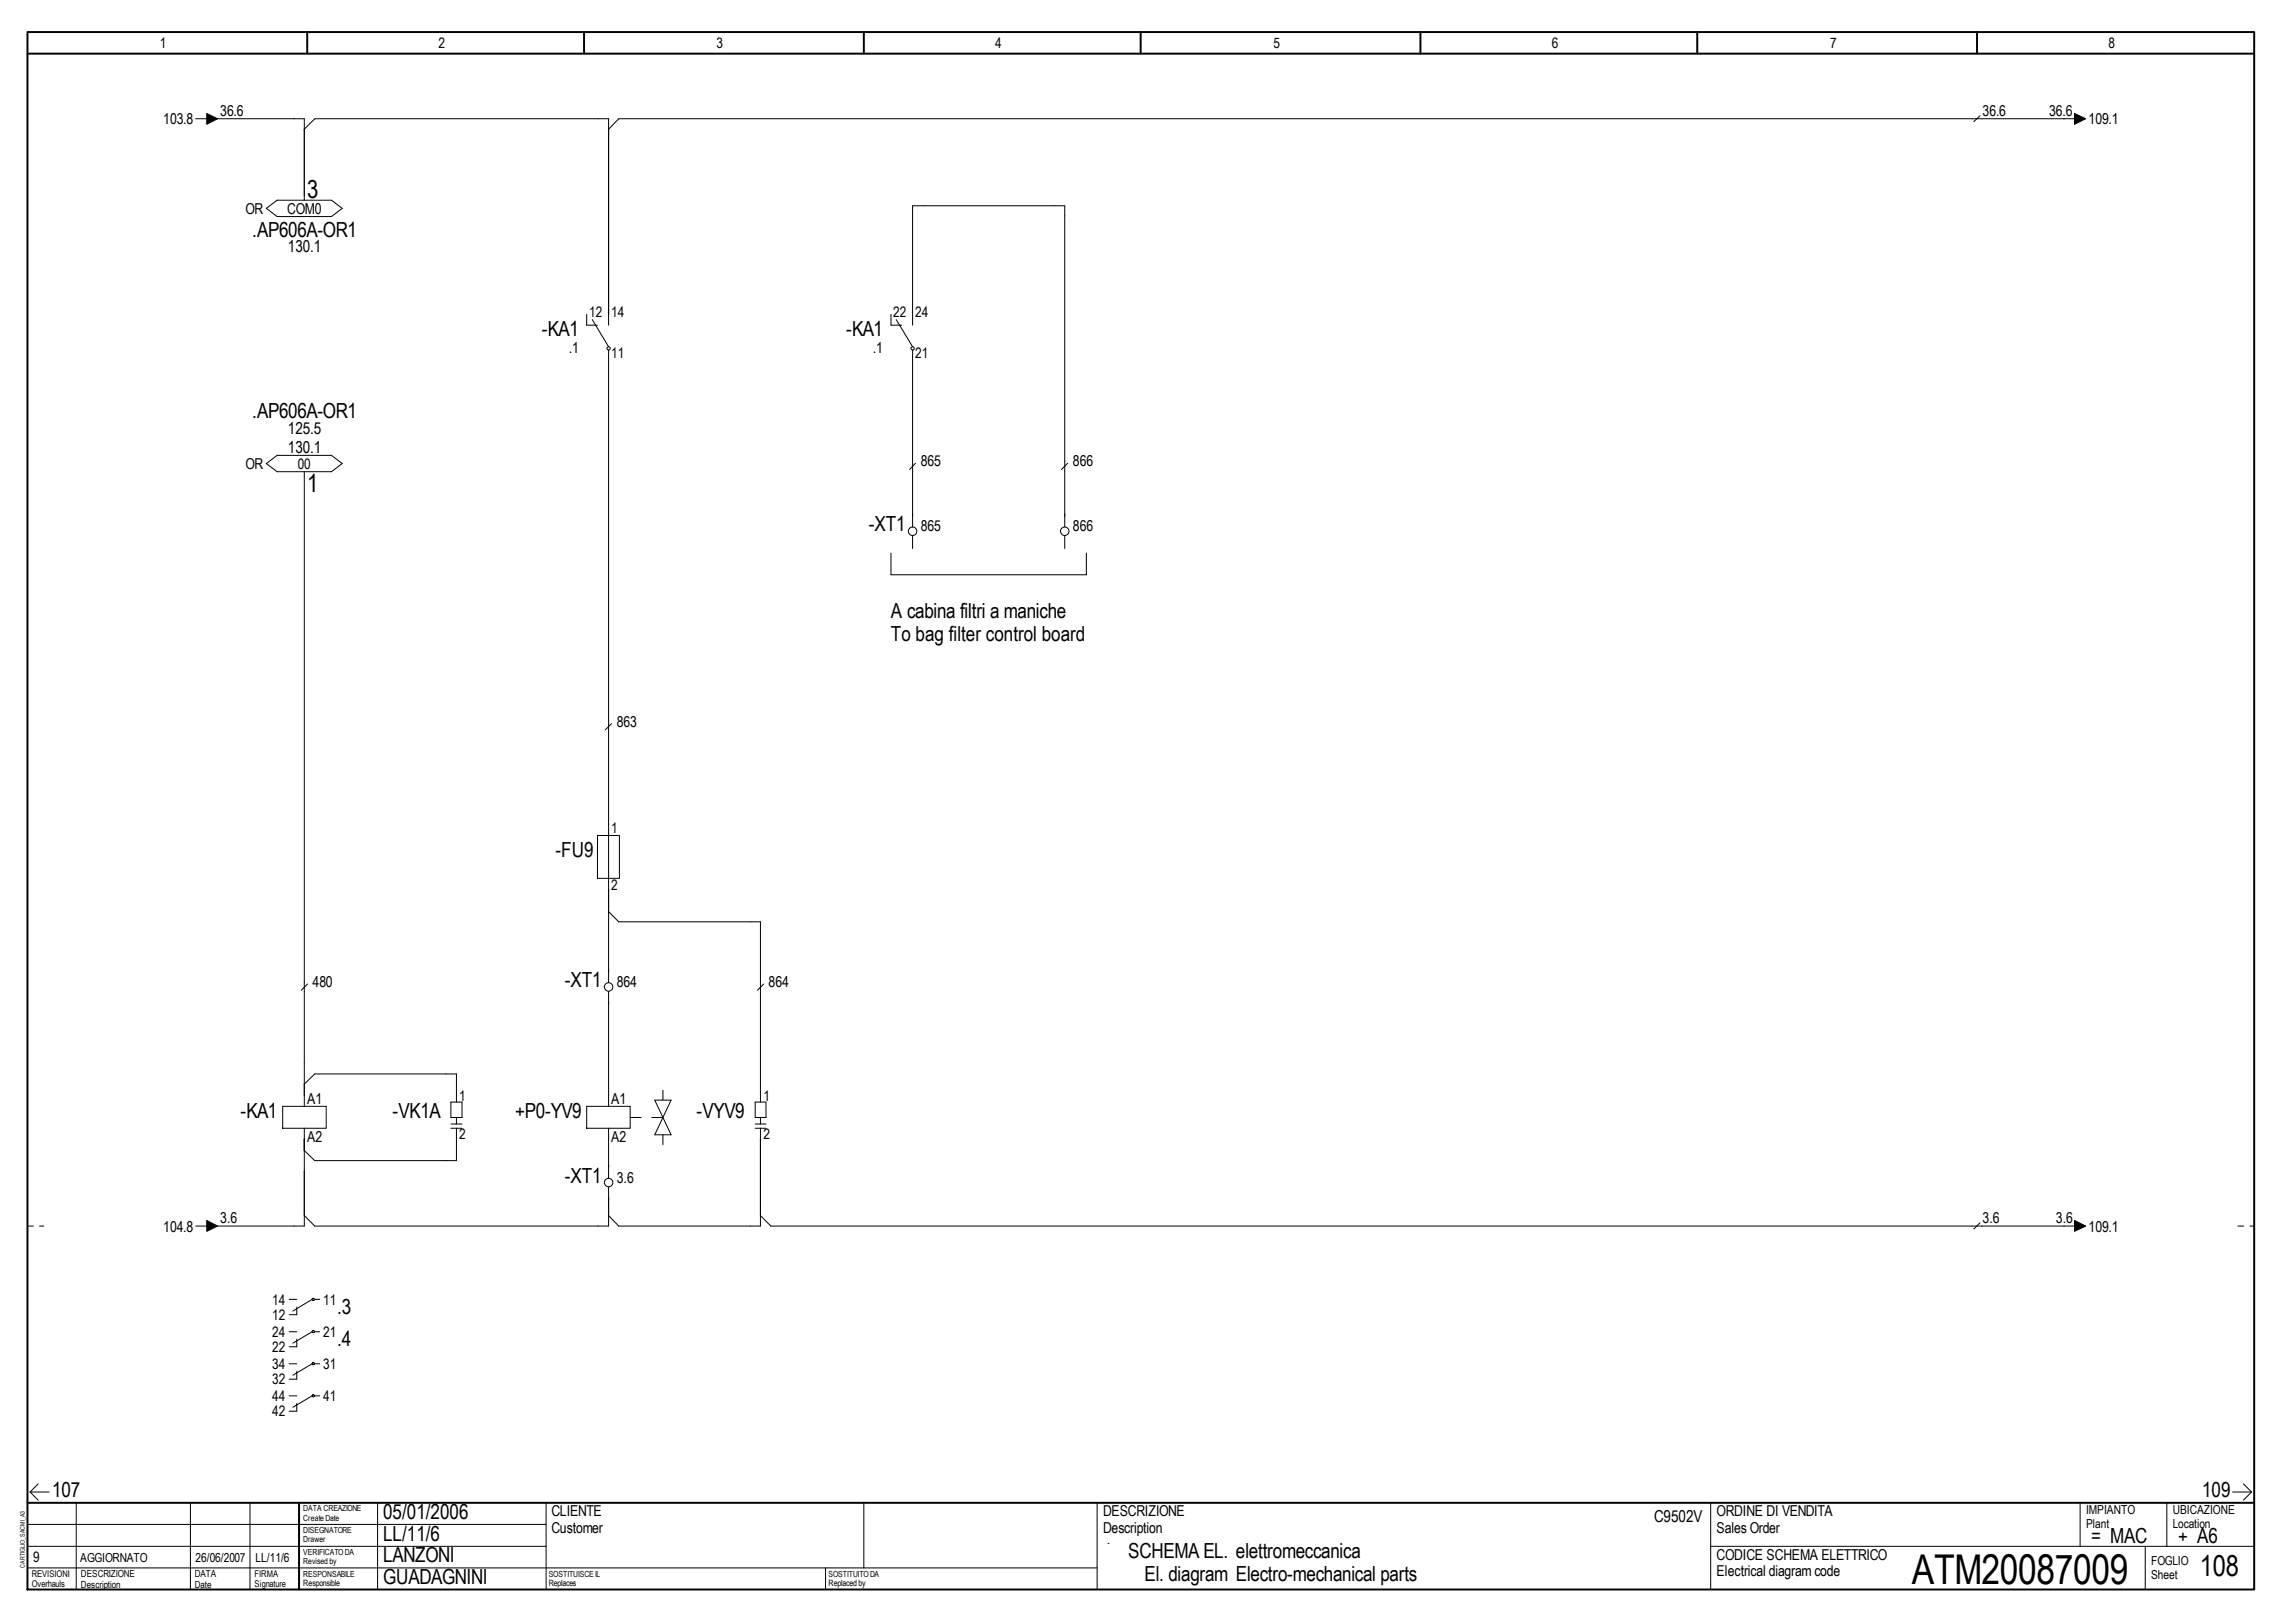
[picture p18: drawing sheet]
<svg xmlns="http://www.w3.org/2000/svg" width="297mm" height="210mm" viewBox="0 0 297 210" stroke-linecap="round" stroke-linejoin="round" font-family="sans-serif">
<defs><g id="words">
<text font-size="5.3" x="247.3" y="204.9">ATM20087009</text>
<text font-size="3.7" x="284.6" y="204">108</text>
<g font-size="3.2">
<text x="39.7" y="25.7">3</text>
<text x="39.7" y="63.7">1</text>
</g>
<g font-size="2.7">
<text x="32.6" y="30.6">.AP606A-OR1</text>
<text x="70.1" y="43.5">-KA1</text>
<text x="109.5" y="43.5">-KA1</text>
<text x="32.6" y="54.1">.AP606A-OR1</text>
<text x="112.4" y="68.7">-XT1</text>
<text x="115.3" y="80">A cabina filtri a maniche</text>
<text x="115.3" y="83">To bag filter control board</text>
<text x="71.9" y="110.9">-FU9</text>
<text x="73.1" y="127.8">-XT1</text>
<text x="31.1" y="144.7">-KA1</text>
<text x="50.8" y="144.7">-VK1A</text>
<text x="66.6" y="144.7">+P0-YV9</text>
<text x="90.1" y="144.7">-VYV9</text>
<text x="73.1" y="153.1">-XT1</text>
<text x="43.6" y="170.1">.3</text>
<text x="43.6" y="174.2">.4</text>
<text x="6.7" y="193.8">107</text>
<text x="49.6" y="196.6">05/01/2006</text>
<text x="284.9" y="193.8">109</text>
<text x="49.6" y="202.2">LANZONI</text>
<text x="49.6" y="199.4">LL/11/6</text>
<text x="146" y="201.7">SCHEMA EL. elettromeccanica</text>
<text x="270.5" y="199.7">= MAC</text>
<text x="281.8" y="199.7">+ A6</text>
<text x="49.6" y="205">GUADAGNINI</text>
<text x="148.1" y="204.6">El. diagram Electro-mechanical parts</text>
</g>
<g font-size="2.1">
<text x="37.3" y="32.6">130.1</text>
<text x="37.3" y="56.2">125.5</text>
<text x="37.3" y="58.6">130.1</text>
<text x="214" y="196.9">C9502V</text>
</g>
<g font-size="1.9">
<text x="20.7" y="6.3">1</text>
<text x="56.7" y="6.3">2</text>
<text x="92.7" y="6.3">3</text>
<text x="128.7" y="6.3">4</text>
<text x="164.8" y="6.3">5</text>
<text x="200.8" y="6.3">6</text>
<text x="236.8" y="6.3">7</text>
<text x="272.8" y="6.3">8</text>
<text x="21.1" y="16.1">103.8</text>
<text x="28.5" y="15.1">36.6</text>
<text x="256.5" y="15.1">36.6</text>
<text x="265.1" y="15.1">36.6</text>
<text x="270.2" y="16.1">109.1</text>
<text x="31.7" y="27.7">OR</text>
<text x="37.2" y="27.7">COM0</text>
<text x="76.2" y="41.1">12</text>
<text x="79.1" y="41.1">14</text>
<text x="115.6" y="41.1">22</text>
<text x="118.4" y="41.1">24</text>
<text x="73.6" y="45.6">.1</text>
<text x="79.1" y="46.3">11</text>
<text x="112.9" y="45.6">.1</text>
<text x="118.4" y="46.3">21</text>
<text x="31.7" y="60.7">OR</text>
<text x="38.5" y="60.7">00</text>
<text x="119.1" y="60.3">865</text>
<text x="138.8" y="60.3">866</text>
<text x="119.1" y="68.7">865</text>
<text x="138.8" y="68.7">866</text>
<text x="79.8" y="94.1">863</text>
<text x="79.1" y="107.7">1</text>
<text x="79.1" y="115.1">2</text>
<text x="40.4" y="127.8">480</text>
<text x="79.8" y="127.8">864</text>
<text x="99.4" y="127.8">864</text>
<text x="39.7" y="142.9">A1</text>
<text x="59.4" y="142.5">1</text>
<text x="79.1" y="142.9">A1</text>
<text x="98.8" y="142.5">1</text>
<text x="39.7" y="147.7">A2</text>
<text x="59.4" y="147.4">2</text>
<text x="79.1" y="147.8">A2</text>
<text x="98.8" y="147.4">2</text>
<text x="79.8" y="153.1">3.6</text>
<text x="21.1" y="159.4">104.8</text>
<text x="28.5" y="158.3">3.6</text>
<text x="256.5" y="158.3">3.6</text>
<text x="266" y="158.3">3.6</text>
<text x="270.2" y="159.4">109.1</text>
<text x="35.2" y="170.8">12</text>
<text x="35.2" y="168.8">14</text>
<text x="35.2" y="173">24</text>
<text x="41.8" y="168.8">11</text>
<text x="41.8" y="173">21</text>
<text x="35.2" y="174.9">22</text>
<text x="35.2" y="179.1">32</text>
<text x="35.2" y="177.1">34</text>
<text x="41.8" y="177.1">31</text>
<text x="35.2" y="183.2">42</text>
<text x="35.2" y="181.3">44</text>
<text x="41.8" y="181.3">41</text>
<text x="71.3" y="196.2">CLIENTE</text>
<text x="142.7" y="196.2">DESCRIZIONE</text>
<text x="222.1" y="196.2">ORDINE DI VENDITA</text>
<text x="4.3" y="202.2">9</text>
<text x="71.3" y="198.4">Customer</text>
<text x="142.7" y="198.4">Description</text>
<text x="222.1" y="201.8">CODICE SCHEMA ELETTRICO</text>
<text x="222.1" y="198.4">Sales Order</text>
<text x="222.1" y="204">Electrical diagram code</text>
</g>
<g font-size="1.6">
<text x="269.9" y="195.9">IMPIANTO</text>
<text x="269.9" y="197.7">Plant</text>
<text x="281.1" y="195.9">UBICAZIONE</text>
<text x="281.1" y="197.7">Location</text>
<text x="10.4" y="202.2">AGGIORNATO</text>
<text x="25.3" y="202.2">26/06/2007</text>
<text x="33.1" y="202.2">LL/11/6</text>
<text x="278.3" y="202.6">FOGLIO</text>
<text x="278.3" y="204.4">Sheet</text>
</g>
<g font-size="1.3">
<text x="10.5" y="204">DESCRIZIONE</text>
<text x="10.5" y="205.4">Description</text>
<text x="25.2" y="204">DATA</text>
<text x="25.2" y="205.4">Date</text>
</g>
<g font-size="1.2">
<text x="4.1" y="204">REVISIONI</text>
<text x="4.1" y="205.4">Overhauls</text>
<text x="32.9" y="204">FIRMA</text>
<text x="32.9" y="205.4">Signature</text>
</g>
<g font-size="1.1">
<text x="39.2" y="195.6">DATA CREAZIONE</text>
<text x="39.2" y="196.8">Create Date</text>
<text x="39.2" y="198.4">DISEGNATORE</text>
<text x="39.2" y="199.6">Drawer</text>
<text x="39.2" y="201.2">VERIFICATO DA</text>
<text x="39.2" y="202.4">Revised by</text>
<text x="39.2" y="204">RESPONSABILE</text>
<text x="39.2" y="205.2">Responsible</text>
<text x="71" y="204.1">SOSTITUISCE IL</text>
<text x="71" y="205.3">Replaces</text>
<text x="107.2" y="204.1">SOSTITUITO DA</text>
<text x="107.2" y="205.3">Replaced by</text>
</g>
<text font-size=".8" x="3.2" y="202.9" transform="rotate(-90 3.2 202.9)">CARTIGLIO_SACMI_A3</text>
</g></defs>
<path d="M3.6 4.1h288v201.6h-288zM3.6 6.9h288M39.7 4.1v2.8M75.6 4.1v2.8M111.8 4.1v2.8M147.6 4.1v2.8M183.8 4.1v2.8M219.6 4.1v2.8M255.8 4.1v2.8M3.6 194.5h288M38.7 194.5v11.2" fill="none" stroke="#000" stroke-width=".25"/>
<g fill="none" stroke="#000" stroke-width=".13">
<path d="M3.6 197.3h67.1M3.9 193.1l1 1M3.9 193.1h2.4M4.9 192l-1 1.1M9.9 194.5v11.2M24.6 194.5v11.2M32.3 194.5v11.2M48.8 194.5v11.2M70.7 194.5v11.2M111.8 194.5v8.4M288.8 193.1h2.5M290.2 192l1.1 1.1"/>
<path d="M291.3 193.1l-1.1 1M3.6 200.1h67.1M3.6 202.9h138.3M106.8 202.9v2.8"/>
</g>
<path d="M3.6 158.7h2.1M289.5 158.7h2.1" fill="none" stroke="#000" stroke-width=".13" stroke-dasharray=".8 .8"/>
<path d="M114.2 195.2h26v7h-26z" fill-rule="evenodd" fill="#fff"/>
<g fill="none" stroke="#000" stroke-width=".13">
<path d="M25.3 15.4h2.1M26.8 14.7l1.3 .7-1.3 .7zM28.1 15.4h11.3v10.5M39.4 16.7l1.3-1.3h38v26.7M256.2 15l-.8 .7M268.4 14.7l1.4 .7-1.4 .7zM269.1 15.4h-189.1l-1.3 1.3M34.5 27l1.4-1.1h7l1.4 1.1-1.4 1h-7zM34.5 60l1.4-1.1h7l1.4 1.1-1.4 1h-7zM75.9 40.7v1.4h1.4M76.6 41.4l2.1 3.5M78.7 45.3v81.9"/>
<path d="M115.3 40.7v1.4h1.4M115.9 41.4l2.2 3.5M118.1 42.1v-15.5h19.6v41.6M118.1 45.3v22.9M118.4 59.9l-.7 .8M138.1 59.9l-.8 .8M39.4 61v82.2M115.3 71.6v2.8h25.2v-2.8M118.1 69.3v1.7M137.7 69.3v1.7M79.1 93.6l-.8 .8M77.3 108.1h2.8v5.6h-2.8z"/>
<path d="M78.7 118l1.3 1.3h18.4v23.3M39.8 127.3l-.8 .8M78.7 128.3v14.9M98.8 127.3l-.8 .8M25.3 158.7h2.1M26.8 157.9l1.3 .8-1.3 .6zM36.6 143.2h5.6v2.8h-5.6zM39.4 146v12.7h-11.3M39.4 140.3l1.3-1.3h18.4v3.6M58.3 142.6h1.5v2h-1.5zM58.3 145.5h1.5M58.3 146h1.5"/>
<path d="M59.1 146v4.2h-18.4l-1.3-1.3M59.1 144.6v.9M75.9 143.2h5.6v2.8h-5.6zM78.7 153.6v5.1h-38l-1.3-1.4M78.7 146v6.5M81.5 144.6h1.4M84.3 144.6h1.5M84.7 142.4l2.1 4.5h-2.1l2.1-4.5zM85.8 141.1v1.3M85.8 146.9v1.2M97.7 142.6h1.4v2h-1.4zM97.7 145.5h1.4"/>
<path d="M97.7 146h1.4M98.4 146v12.7h-18.4l-1.3-1.4M98.4 157.3l1.3 1.4h169.4M98.4 144.6v.9M256.2 158.2l-.8 .8M268.4 157.9l1.4 .8-1.4 .6zM37.4 168.1h1M37.4 172.3h1M37.4 176.5h1M38.4 169.2v.9h-1M38.4 173.3v1h-1M38.4 177.5v1h-1"/>
<path d="M40.4 168.1l.2-.1v.3h-.1zM40.4 172.3l.2-.1 .1 .2-.3 .1zM40.4 168.1l-2.5 1.6M40.4 172.3l-2.5 1.5M40.4 176.5l-2.5 1.5M40.5 176.3l.2 .1-.1 .2h-.2zM40.7 168.1h.7M40.7 172.3h.7M40.7 176.5h.7M37.4 180.6h1M38.4 181.6v1h-1M40.4 180.6v-.1a.16 .16 0 0 1 .2 0 .16 .16 0 0 1 .1 .2l-.3 .1z"/>
<path d="M40.4 180.6l-2.5 1.5M40.7 180.6h.7M141.9 194.5v11.2M143.3 199.7h.1M221.3 194.5v11.2M269.1 194.5v5.6M280.3 194.5v5.6M221.3 200.1h70.3M277.5 200.1v5.6"/>
<circle cx="78.7" cy="45.1" r=".21"/>
<circle cx="118.1" cy="45.1" r=".21"/>
<circle cx="118.1" cy="68.7" r=".55"/>
<circle cx="137.8" cy="68.7" r=".55"/>
<circle cx="78.7" cy="127.7" r=".55"/>
<circle cx="78.7" cy="153" r=".55"/>
</g>
<path d="M26.8 14.7l1.3 .7-1.3 .7zM268.4 14.7l1.4 .7-1.4 .7zM26.8 157.9l1.3 .8-1.3 .6zM268.4 157.9l1.4 .8-1.4 .6z" fill="#000"/>
<use href="#words"/>
</svg>
